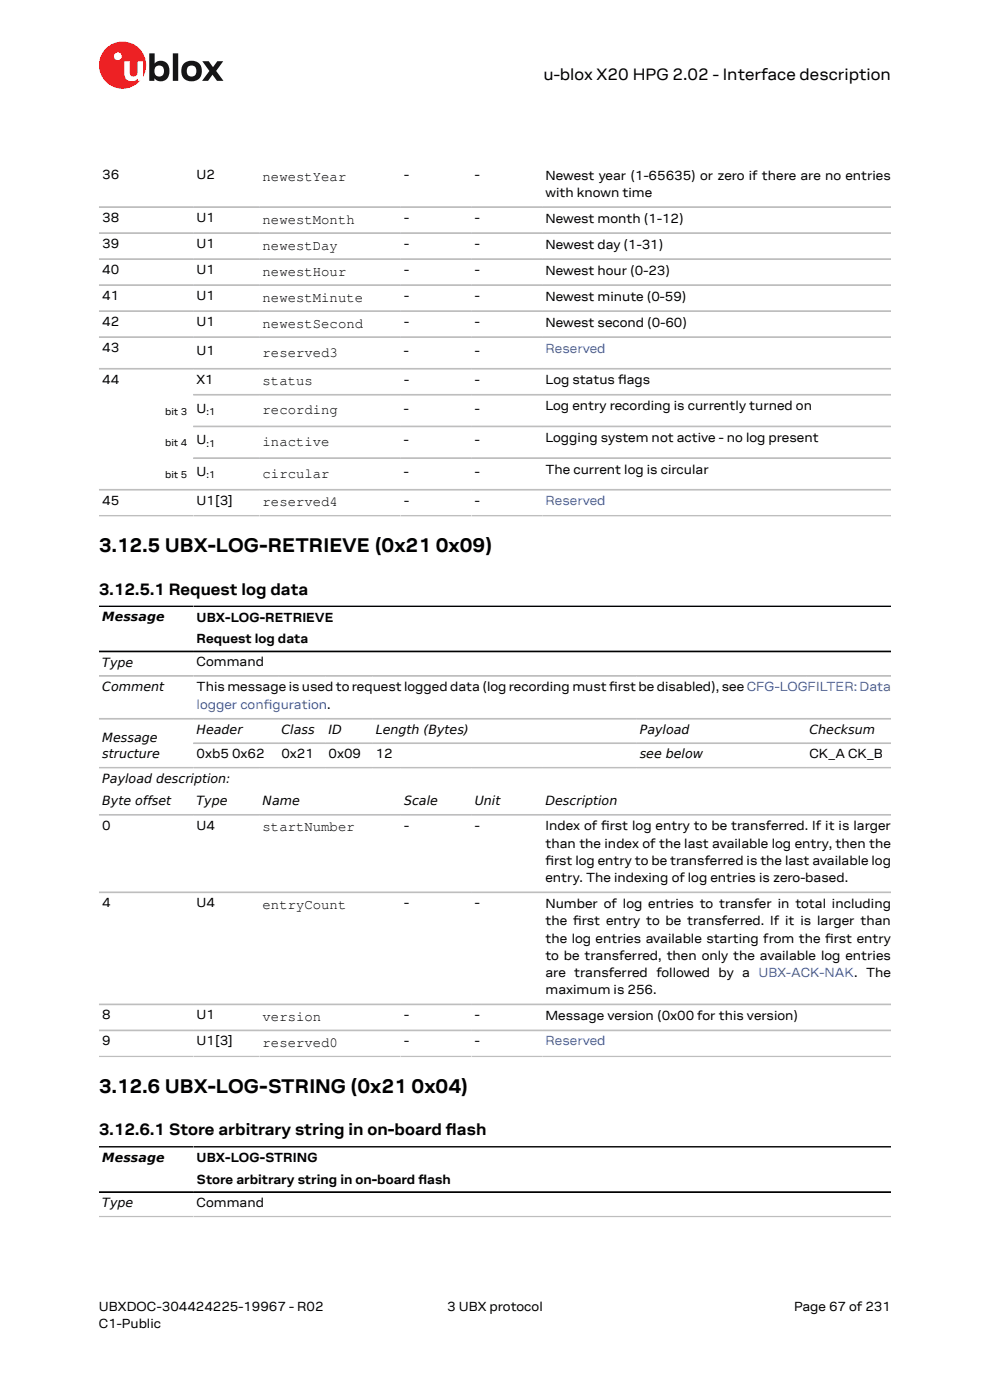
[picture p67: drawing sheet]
<svg xmlns="http://www.w3.org/2000/svg" width="210mm" height="297mm" viewBox="0 0 210 297" stroke-linecap="round" stroke-linejoin="round" font-family="sans-serif">
<defs><g id="words">
<g font-size="4.2">
<text x="21" y="117.1">3.12.5 UBX-LOG-RETRIEVE (0x21</text>
<text x="92.4" y="117.1">0x09)</text>
<text x="21" y="231.8">3.12.6 UBX-LOG-STRING (0x21</text>
<text x="87.3" y="231.8">0x04)</text>
</g>
<g font-size="3.5">
<text x="115.3" y="17">u-blox X20 HPG 2.02 - Interface description</text>
<text x="21" y="126.2">3.12.5.1 Request log data</text>
<text x="21" y="240.9">3.12.6.1 Store arbitrary string in on-board fash</text>
<text x="94.6" y="240.9">l</text>
</g>
<g font-size="3">
<text x="55.7" y="38.4">newestYear</text>
<text x="55.7" y="47.5">newestMonth</text>
<text x="55.7" y="53">newestDay</text>
<text x="55.7" y="58.5">newestHour</text>
<text x="55.7" y="64">newestMinute</text>
<text x="55.7" y="69.5">newestSecond</text>
<text x="55.7" y="75.6">reserved3</text>
<text x="55.7" y="81.8">status</text>
<text x="55.7" y="87.9">recording</text>
<text x="55.7" y="94.6">inactive</text>
<text x="55.7" y="101.3">circular</text>
<text x="55.7" y="107.4">reserved4</text>
<text x="55.7" y="176.4">startNumber</text>
<text x="55.7" y="192.8">entryCount</text>
<text x="55.7" y="216.6">version</text>
<text x="55.7" y="222.1">reserved0</text>
</g>
<g font-size="2.8">
<text x="21.7" y="38">36</text>
<text x="41.7" y="38">U2</text>
<text x="85.7" y="38">-</text>
<text x="100.7" y="38">-</text>
<text x="115.7" y="38.1">Newest year (1-65635) or zero if there are no entries</text>
<text x="115.7" y="41.8">with known time</text>
<text x="21.7" y="47.1">38</text>
<text x="41.7" y="47.1">U1</text>
<text x="85.7" y="47.1">-</text>
<text x="100.7" y="47.1">-</text>
<text x="115.7" y="47.2">Newest month (1-12)</text>
<text x="21.7" y="52.6">39</text>
<text x="41.7" y="52.6">U1</text>
<text x="85.7" y="52.6">-</text>
<text x="100.7" y="52.6">-</text>
<text x="115.7" y="52.8">Newest day (1-31)</text>
<text x="21.7" y="58.1">40</text>
<text x="41.7" y="58.1">U1</text>
<text x="85.7" y="58.1">-</text>
<text x="100.7" y="58.1">-</text>
<text x="115.7" y="58.3">Newest hour (0-23)</text>
<text x="21.7" y="63.6">41</text>
<text x="41.7" y="63.6">U1</text>
<text x="85.7" y="63.6">-</text>
<text x="100.7" y="63.6">-</text>
<text x="115.7" y="63.8">Newest minute (0-59)</text>
<text x="21.7" y="69.2">42</text>
<text x="41.7" y="69.2">U1</text>
<text x="85.7" y="69.2">-</text>
<text x="100.7" y="69.2">-</text>
<text x="115.7" y="69.3">Newest second (0-60)</text>
<text x="21.7" y="74.7">43</text>
<text x="41.7" y="75.3">U1</text>
<text x="85.7" y="75.3">-</text>
<text x="100.7" y="75.3">-</text>
<text x="21.7" y="81.4">44</text>
<text x="41.7" y="81.4">X1</text>
<text x="85.7" y="81.4">-</text>
<text x="100.7" y="81.4">-</text>
<text x="115.7" y="81.5">Log status fags</text>
<text x="131.1" y="81.5">l</text>
<text x="41.7" y="87.5">U</text>
<text x="85.7" y="87.5">-</text>
<text x="100.7" y="87.5">-</text>
<text x="115.7" y="87.1">Log entry recording is currently turned on</text>
<text x="41.7" y="94.2">U</text>
<text x="85.7" y="94.2">-</text>
<text x="100.7" y="94.2">-</text>
<text x="115.7" y="93.8">Logging system not active - no log present</text>
<text x="41.7" y="100.9">U</text>
<text x="85.7" y="100.9">-</text>
<text x="100.7" y="100.9">-</text>
<text x="115.7" y="100.5">The current log is circular</text>
<text x="21.7" y="107.1">45</text>
<text x="41.7" y="107.1">U1[3]</text>
<text x="85.7" y="107.1">-</text>
<text x="100.7" y="107.1">-</text>
<text x="41.7" y="131.9">UBX-LOG-RETRIEVE</text>
<text x="41.7" y="136.4">Request log data</text>
<text x="41.7" y="141.4">Command</text>
<text x="41.7" y="146.7">This message is used to request logged data (log recording must frst be disabled), see CFG-LOGFILTER: Data</text>
<text x="129.2" y="146.7">i</text>
<text x="41.7" y="160.8">0xb5 0x62</text>
<text x="59.7" y="160.8">0x21</text>
<text x="69.7" y="160.8">0x09</text>
<text x="79.7" y="160.8">12</text>
<text x="171.7" y="160.8">CK_A CK_B</text>
<text x="21.7" y="176">0</text>
<text x="41.7" y="176">U4</text>
<text x="85.7" y="176">-</text>
<text x="100.7" y="176">-</text>
<text x="115.7" y="176.2">Index of frst log entry to be transferred. If it is larger</text>
<text x="115.7" y="179.8">than the index of the last available log entry, then the</text>
<text x="127.5" y="176.2">i</text>
<text x="115.7" y="183.5">frst log entry to be transferred is the last available log</text>
<text x="115.7" y="183.5">i</text>
<text x="115.7" y="187.2">entry. The indexing of log entries is zero-based.</text>
<text x="21.7" y="192.5">4</text>
<text x="41.7" y="192.5">U4</text>
<text x="85.7" y="192.5">-</text>
<text x="100.7" y="192.5">-</text>
<text x="115.7" y="192.6">Number of log entries to transfer in total including</text>
<text x="115.7" y="196.3">the frst entry to be transferred. If it is larger than</text>
<text x="121.6" y="196.3">i</text>
<text x="115.7" y="199.9">the log entries available starting from the frst entry</text>
<text x="115.7" y="203.6">to be transferred, then only the available log entries</text>
<text x="175" y="199.9">i</text>
<text x="115.7" y="207.3">are transferred followed by a UBX-ACK-NAK. The</text>
<text x="115.7" y="211">maximum is 256.</text>
<text x="21.7" y="216.2">8</text>
<text x="21.7" y="221.8">9</text>
<text x="41.7" y="216.2">U1</text>
<text x="41.7" y="221.8">U1[3]</text>
<text x="85.7" y="216.2">-</text>
<text x="85.7" y="221.8">-</text>
<text x="100.7" y="216.2">-</text>
<text x="100.7" y="221.8">-</text>
<text x="115.7" y="216.4">Message version (0x00 for this version)</text>
<text x="41.7" y="246.6">UBX-LOG-STRING</text>
<text x="41.7" y="251.1">Store arbitrary string in on-board fash</text>
<text x="88.7" y="251.1">l</text>
<text x="41.7" y="256.1">Command</text>
<text x="21" y="278">UBXDOC-304424225-19967 - R02</text>
<text x="21" y="281.8">C1-Public</text>
<text x="94.9" y="278">3 UBX protocol</text>
<text x="168.4" y="278">Page 67 of 231</text>
</g>
<g font-size="2.8" fill="#4664b4">
<text x="115.7" y="74.8">Reserved</text>
<text x="115.7" y="107.1">Reserved</text>
<text x="41.7" y="150.4">logger confguration.</text>
<text x="55.9" y="150.4">i</text>
<text x="115.7" y="221.8">Reserved</text>
</g>
<g font-size="2.7">
<text x="21.7" y="131.8">Message</text>
<text x="21.7" y="141.4">Type</text>
<text x="21.7" y="146.6">Comment</text>
<text x="41.7" y="155.7">Header</text>
<text x="59.7" y="155.7">Class</text>
<text x="69.7" y="155.7">ID</text>
<text x="79.7" y="155.7">Length (Bytes)</text>
<text x="135.7" y="155.7">Payload</text>
<text x="171.7" y="155.7">Checksum</text>
<text x="21.7" y="157.4">Message</text>
<text x="21.7" y="160.9">structure</text>
<text x="135.7" y="160.9">see below</text>
<text x="21.7" y="166">Payload description:</text>
<text x="21.7" y="170.9">Byte offset</text>
<text x="41.7" y="170.9">Type</text>
<text x="55.7" y="170.9">Name</text>
<text x="85.7" y="170.9">Scale</text>
<text x="100.7" y="170.9">Unit</text>
<text x="115.7" y="170.9">Description</text>
<text x="21.7" y="246.5">Message</text>
<text x="21.7" y="256.1">Type</text>
</g>
<g font-size="2.1">
<text x="35" y="88">bit 3</text>
<text x="43.8" y="88">:1</text>
<text x="35" y="94.6">bit 4</text>
<text x="43.8" y="94.8">:1</text>
<text x="35" y="101.3">bit 5</text>
<text x="43.8" y="101.5">:1</text>
</g>
</g></defs>
<circle cx="26" cy="13.8" r="5" fill="#ed2023"/>
<circle cx="25" cy="11.9" r=".83" fill="#fff"/>
<g fill="#151516">
<path d="M36.7 11.3h1.1v5.9h-1.1z"/>
<path d="M42.9 13h1.4l.9 1.3 .9-1.3h1.3l-1.6 2 1.6 2.2h-1.4l-.9-1.4-1 1.4h-1.2l1.5-2.1z"/>
<path d="M33 14.2a1.17 1.17 0 0 0-.1 1.5 1.17 1.17 0 0 0 1.4 .4 1.16 1.16 0 0 0 .4-1.6 1.16 1.16 0 0 0-1.7-.3zM31.7 11.3h1.1v2.2a1.82 1.82 0 0 1 2.2-.4 1.82 1.82 0 0 1 .9 2 1.83 1.83 0 0 1-1 2 1.83 1.83 0 0 1-2.1-.5v.6h-1.1z"/>
<path d="M39.9 14.2a1.18 1.18 0 0 0-.2 1.5 1.18 1.18 0 0 0 1.5 .4 1.18 1.18 0 0 0 .4-1.6 1.18 1.18 0 0 0-1.5-.5zM38.4 15a2.25 2.25 0 0 1 4.5 0 2.25 2.25 0 0 1-4.5 0z"/>
</g>
<path d="M26.4 13h1.1v2.5a.84 .84 0 0 0 1 .7 .84 .84 0 0 0 .7-.9v-2.3h1.1v4.2h-1.1v-.5a1.59 1.59 0 0 1-1.8 .5 1.59 1.59 0 0 1-1-1.6z" fill="#fff"/>
<g fill="none" stroke="#bebebe" stroke-width=".35">
<path d="M21 43.9h168M21 49.4h168M21 55h168M21 60.5h168M21 66h168M21 71.5h168M21 78.2h168M41 90.5h148M41 97.2h148M41 83.7h148M21 103.9h168M21 109.4h168"/>
<path d="M21 143.4h168M21 152.5h168M41 157.7h148M21 162.8h168M21 172.9h168M21 189.3h168M21 213.1h168M21 218.6h168M21 224.1h168M21 258.1h168"/>
</g>
<path d="M21 128.6h168M21 138.2h168M21 243.3h168M21 252.9h168" fill="none" stroke="#000" stroke-width=".35"/>
<use href="#words"/>
</svg>
